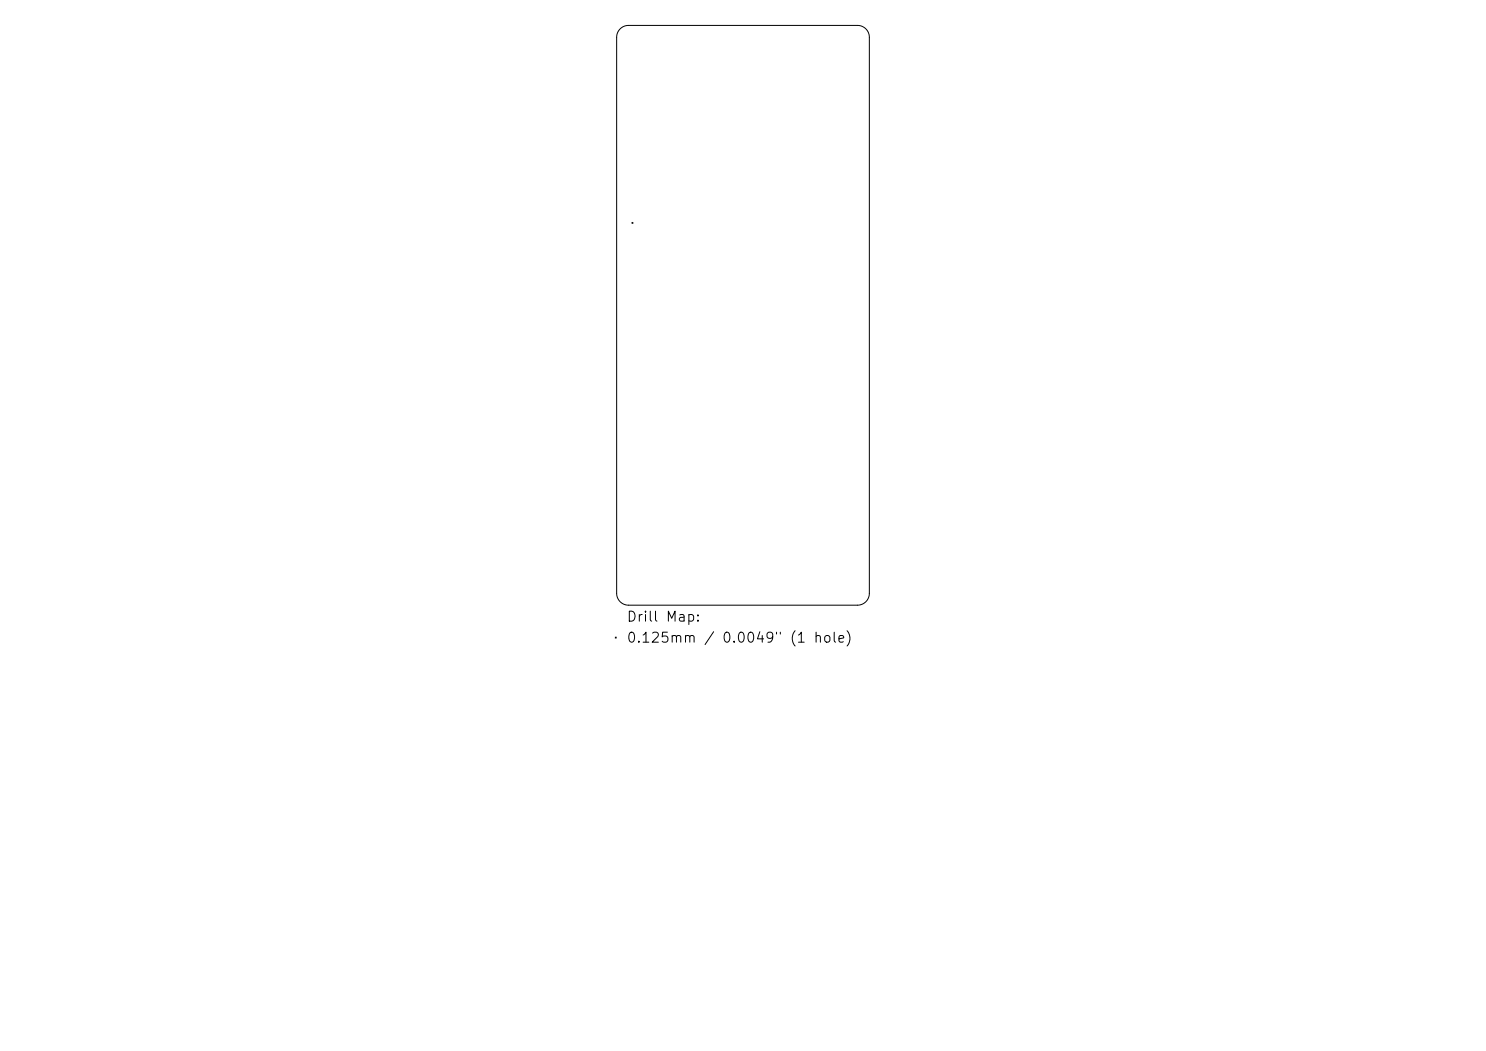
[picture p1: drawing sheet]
<svg xmlns="http://www.w3.org/2000/svg" width="297mm" height="210mm" viewBox="0 0 297 210" stroke-linecap="round" stroke-linejoin="round" font-family="sans-serif">
<defs><g id="words">
<g font-size="2">
<text x="125.1" y="124.7">Drill Map:</text>
<text x="125.1" y="128.9">0.125mm / 0.0049&quot; (1 hole)</text>
</g>
</g></defs>
<path d="M123.9 5.8l.7-.5 1-.2h45.8a2.37 2.37 0 0 1 2.4 2.3v111.2a2.37 2.37 0 0 1-2.4 2.3h-45.8a2.37 2.37 0 0 1-2.4-2.3v-111.2l.3-1zM126.3 44.4l.2 .2M126.5 44.4l-.2 .2M123 127.3l.2 .2M123.2 127.3l-.2 .2" fill="none" stroke="#000" stroke-width=".2"/>
<use href="#words"/>
</svg>
